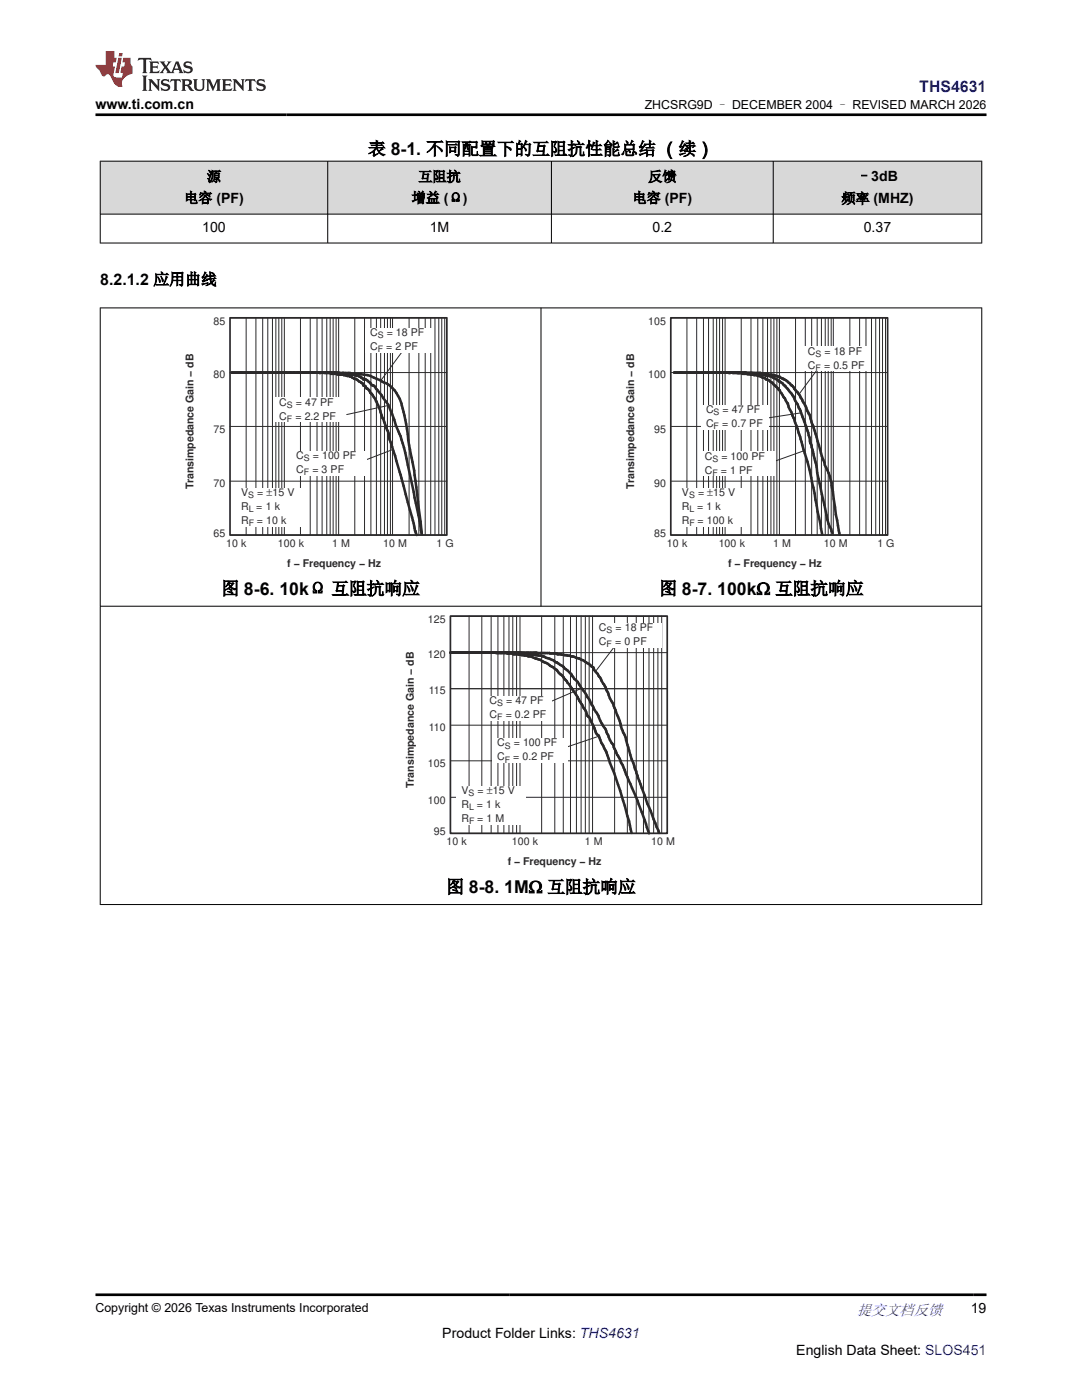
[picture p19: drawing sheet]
<svg xmlns="http://www.w3.org/2000/svg" width="216mm" height="279mm" viewBox="0 0 216 279" stroke-linecap="round" stroke-linejoin="round" font-family="sans-serif">
<defs><g id="words">
<g font-size="3.5">
<text x="73.5" y="30.9">表 8-1. 不同配置下的互阻抗性能总结 （续）</text>
<text x="44.2" y="118.7">图 8-6. 10kΩ 互阻抗响应</text>
<text x="131.6" y="118.7">图 8-7. 100kΩ 互阻抗响应</text>
<text x="89.1" y="178.2">图 8-8. 1MΩ 互阻抗响应</text>
</g>
<text font-size="3.2" fill="#00f" x="183.4" y="18.3">THS4631</text>
<text font-size="3.2" x="20" y="56.8">8.2.1.2 应用曲线</text>
<text font-size="3" fill="#00f" x="171" y="262.4">提交文档反馈</text>
<g font-size="2.8">
<text x="19" y="21.7">www.ti.com.cn</text>
<text x="36.7" y="40.4">电容 (PF)</text>
<text x="41.3" y="36.2">源</text>
<text x="82.1" y="40.4">增益 (Ω)</text>
<text x="83.5" y="36.2">互阻抗</text>
<text x="126.2" y="40.4">电容 (PF)</text>
<text x="129.3" y="36.2">反馈</text>
<text x="167.9" y="40.6">频率 (MHZ)</text>
<text x="171" y="36.1">–3dB</text>
<text x="40.3" y="46.3">100</text>
<text x="85.8" y="46.3">1M</text>
<text x="130.2" y="46.3">0.2</text>
<text x="172.3" y="46.3">0.37</text>
<text x="193.7" y="262.1">19</text>
<text x="88.3" y="266.9">Product Folder Links: THS4631</text>
<text x="158.9" y="270.3">English Data Sheet: SLOS451</text>
</g>
<g font-size="2.5">
<text x="128.6" y="21.8">ZHCSRG9D – DECEMBER 2004 – REVISED MARCH 2026</text>
<text x="19" y="261.8">Copyright © 2026 Texas Instruments Incorporated</text>
</g>
<g font-size="2.1" fill="#2b292a">
<text x="42.6" y="64.8">85</text>
<text x="129.4" y="64.8">105</text>
<text x="73.8" y="67.1">C</text>
<text x="73.8" y="69.9">C</text>
<text x="77.1" y="69.9">= 2 PF</text>
<text x="77.2" y="67.1">= 18 PF</text>
<text x="161.2" y="70.8">C</text>
<text x="164.5" y="70.8">= 18 PF</text>
<text x="42.6" y="75.5">80</text>
<text x="129.4" y="75.5">100</text>
<text x="161.2" y="73.6">C</text>
<text x="164.4" y="73.6">= 0.5 PF</text>
<text x="55.7" y="81">C</text>
<text x="55.7" y="83.8">C</text>
<text x="59" y="83.8">= 2.2 PF</text>
<text x="59" y="81">= 47 PF</text>
<text x="140.9" y="82.5">C</text>
<text x="144.2" y="82.5">= 47 PF</text>
<text x="42.6" y="86.4">75</text>
<text x="130.5" y="86.4">95</text>
<text x="140.9" y="85.3">C</text>
<text x="144.1" y="85.3">= 0.7 PF</text>
<text x="59.1" y="91.6">C</text>
<text x="59.1" y="94.4">C</text>
<text x="62.3" y="94.4">= 3 PF</text>
<text x="62.4" y="91.6">= 100 PF</text>
<text x="140.6" y="91.7">C</text>
<text x="140.6" y="94.5">C</text>
<text x="143.9" y="94.5">= 1 PF</text>
<text x="143.9" y="91.7">= 100 PF</text>
<text x="38.6" y="97.6" transform="rotate(-90 38.6 97.6)">Transimpedance Gain − dB</text>
<text x="42.6" y="97.1">70</text>
<text x="48.1" y="101.8">R</text>
<text x="48.1" y="99">V</text>
<text x="51.1" y="101.8">= 1 k</text>
<text x="51.3" y="99">=</text>
<text x="53.2" y="99">±15 V</text>
<text x="126.6" y="97.6" transform="rotate(-90 126.6 97.6)">Transimpedance Gain − dB</text>
<text x="130.5" y="97.1">90</text>
<text x="136.1" y="101.8">R</text>
<text x="136.1" y="99">V</text>
<text x="139.1" y="101.8">= 1 k</text>
<text x="139.3" y="99">=</text>
<text x="141.1" y="99">±15 V</text>
<text x="42.6" y="107.2">65</text>
<text x="48.1" y="104.6">R</text>
<text x="51.2" y="104.6">= 10 k</text>
<text x="130.5" y="107.2">85</text>
<text x="136.1" y="104.6">R</text>
<text x="139.2" y="104.6">= 100 k</text>
<text x="45.1" y="109.2">10 k</text>
<text x="55.5" y="109.2">100 k</text>
<text x="57.3" y="113.1">f − Frequency − Hz</text>
<text x="66.3" y="109.2">1 M</text>
<text x="76.5" y="109.2">10 M</text>
<text x="87.1" y="109.2">1 G</text>
<text x="133.1" y="109.2">10 k</text>
<text x="143.4" y="109.2">100 k</text>
<text x="145.3" y="113.1">f − Frequency − Hz</text>
<text x="154.3" y="109.2">1 M</text>
<text x="164.4" y="109.2">10 M</text>
<text x="175.1" y="109.2">1 G</text>
<text x="85.4" y="124.3">125</text>
<text x="119.5" y="125.9">C</text>
<text x="122.8" y="125.9">= 18 PF</text>
<text x="85.4" y="131.3">120</text>
<text x="119.5" y="128.7">C</text>
<text x="122.7" y="128.7">= 0 PF</text>
<text x="85.6" y="138.5">115</text>
<text x="97.7" y="140.5">C</text>
<text x="97.7" y="143.3">C</text>
<text x="100.9" y="143.3">= 0.2 PF</text>
<text x="101" y="140.5">= 47 PF</text>
<text x="85.6" y="145.9">110</text>
<text x="99.2" y="149">C</text>
<text x="102.5" y="149">= 100 PF</text>
<text x="85.4" y="153">105</text>
<text x="99.2" y="151.8">C</text>
<text x="102.4" y="151.8">= 0.2 PF</text>
<text x="82.6" y="157.2" transform="rotate(-90 82.6 157.2)">Transimpedance Gain − dB</text>
<text x="85.4" y="160.4">100</text>
<text x="92.1" y="161.3">R</text>
<text x="92.1" y="158.5">V</text>
<text x="95.1" y="161.3">= 1 k</text>
<text x="95.3" y="158.5">=</text>
<text x="97.2" y="158.5">±</text>
<text x="98.3" y="158.5">15 V</text>
<text x="86.6" y="166.7">95</text>
<text x="92.1" y="164.1">R</text>
<text x="95.2" y="164.1">= 1 M</text>
<text x="89.1" y="168.7">10 k</text>
<text x="101.3" y="172.7">f − Frequency − Hz</text>
<text x="102.2" y="168.7">100 k</text>
<text x="116.7" y="168.7">1 M</text>
<text x="129.9" y="168.7">10 M</text>
</g>
<g font-size="1.8" fill="#2b292a">
<text x="75.4" y="67.5">S</text>
<text x="75.4" y="70.3">F</text>
<text x="162.7" y="71.2">S</text>
<text x="162.7" y="74">F</text>
<text x="57.2" y="81.4">S</text>
<text x="142.4" y="82.9">S</text>
<text x="57.2" y="84.2">F</text>
<text x="142.4" y="85.7">F</text>
<text x="60.6" y="92">S</text>
<text x="60.6" y="94.8">F</text>
<text x="142.1" y="92.1">S</text>
<text x="142.1" y="94.9">F</text>
<text x="49.5" y="99.4">S</text>
<text x="137.5" y="99.4">S</text>
<text x="49.6" y="102.2">L</text>
<text x="49.6" y="105">F</text>
<text x="137.6" y="102.2">L</text>
<text x="137.6" y="105">F</text>
<text x="121" y="126.4">S</text>
<text x="121" y="129.1">F</text>
<text x="99.2" y="140.9">S</text>
<text x="99.2" y="143.7">F</text>
<text x="100.7" y="149.4">S</text>
<text x="100.7" y="152.2">F</text>
<text x="93.5" y="158.9">S</text>
<text x="93.6" y="161.7">L</text>
<text x="93.6" y="164.5">F</text>
</g>
</g></defs>
<g fill="#d8d8d8">
<path d="M20 32.2h175.9v10.5h-175.9z" fill-rule="evenodd"/>
<path d="M20.1 32.2h45.2v10.5h-45.2z" fill-rule="evenodd"/>
<path d="M65.5 32.2h44.5v10.5h-44.5z" fill-rule="evenodd"/>
<path d="M110.1 32.2h44.1v10.5h-44.1z" fill-rule="evenodd"/>
<path d="M154.4 32.2h41.4v10.5h-41.4z" fill-rule="evenodd"/>
</g>
<path d="M19.9 32.2h176.1M20 32.1v16.5M65.4 32.1v16.5M110 32.1v16.5M154.3 32.1v16.5M195.9 32.1v16.5M19.9 42.7h176.1M19.9 48.5h176.1" fill="none" stroke="#000" stroke-width=".2"/>
<path d="M45.9 63.4h43.3v43.4h-43.3z" fill-rule="evenodd" fill="#fff"/>
<path d="M45.9 63.4h43.3v43.4h-43.3z" fill="none" stroke="#2b292a" stroke-width=".34"/>
<g fill="none" stroke="#2b292a" stroke-width=".2">
<path d="M45.9 74.4h43.3M45.9 63.4h43.3M49.1 63.4v43.4M51.1 63.4v43.4M52.4 63.4v43.4M53.4 63.4v43.4M54.4 63.4v43.4M55 63.4v43.4M55.6 63.4v43.4M56.2 63.4v43.4M56.7 63.4v43.4M60 63.4v43.4"/>
<path d="M61.9 63.4v43.4M63.3 63.4v43.4M64.3 63.4v43.4M65.2 63.4v43.4M65.9 63.4v43.4M66.5 63.4v43.4M67.1 63.4v43.4M67.6 63.4v43.4M70.8 63.4v43.4M72.7 63.4v43.4M74 63.4v43.4M75.1 63.4v43.4"/>
<path d="M76 63.4v43.4M76.7 63.4v43.4M77.3 63.4v43.4M77.9 63.4v43.4M78.3 63.4v43.4M80.9 69.4l-4.9 6.5M81.6 63.4v43.4M83.6 63.4v43.4M84.8 63.4v43.4M85.9 63.4v43.4M86.8 63.4v43.4M87.6 63.4v43.4"/>
<path d="M88.1 63.4v43.4M88.7 63.4v43.4M45.9 96h43.3M45.9 85.1h43.3M77.3 81l-8.1 1.7M78.2 89.8l-7.4 2.8M45.9 106.8h43.3"/>
</g>
<g fill="#fff">
<path d="M47.1 97.4h13.8v7.7h-13.8z" fill-rule="evenodd"/>
<path d="M58.1 90h15.1v4.9h-15.1z" fill-rule="evenodd"/>
</g>
<path d="M46.2 74.4h20.4M63.7 74.4h.3M64.4 74.4h.1M64.7 74.4h1.9M65.7 74.4l.3 .2 3 .3a9.6 9.6 0 0 1 3.1 1.5l.2 .1 .3 .5 .3 .1 .3 .5a1.35 1.35 0 0 1 .8 .9 6.4 6.4 0 0 1 1.4 2.4l.9 2.5 .2 .4 .9 2.2 .2 1.1a324.1 324.1 0 0 1 5.3 19l.3 .7M66.6 74.4h3.3l.2 .2a10 10 0 0 1 6.4 1.7 6.2 6.2 0 0 1 3.7 4.7 63.4 63.4 0 0 1 1.6 8.7 154.4 154.4 0 0 1 2.4 16.9l-.5-2.6-2.3-11.2a31 31 0 0 0-2.4-7.9l-1.5-4.1-1.4-2-1.1-1.2a.79 .79 0 0 0-.7-.7l-.5-.6a1.37 1.37 0 0 0-1.4-.7 3.9 3.9 0 0 0-2.5-.9h-1.3l-.1-.3M66.8 74.4h.5l.1 .2 .3-.2M67.8 74.4l.2 .2 .4-.2" fill="none" stroke="#2b292a" stroke-width=".51"/>
<g fill="#fff">
<path d="M72.8 65.5h13.5v4.9h-13.5z" fill-rule="evenodd"/>
<path d="M54.7 79.3h13.5v5h-13.5z" fill-rule="evenodd"/>
<path d="M133.8 63.4h43.3v43.4h-43.3z" fill-rule="evenodd"/>
</g>
<path d="M133.8 63.4h43.3v43.4h-43.3z" fill="none" stroke="#2b292a" stroke-width=".34"/>
<g fill="none" stroke="#2b292a" stroke-width=".2">
<path d="M133.8 74.4h43.3M133.8 63.4h43.3M137.1 63.4v43.4M139 63.4v43.4M140.4 63.4v43.4M141.4 63.4v43.4M142.3 63.4v43.4M143 63.4v43.4M143.6 63.4v43.4M144.2 63.4v43.4M144.7 63.4v43.4M147.9 63.4v43.4"/>
<path d="M149.9 63.4v43.4M151.2 63.4v43.4M152.2 63.4v43.4M153.2 63.4v43.4M153.8 63.4v43.4M154.4 63.4v43.4M155 63.4v43.4M155.5 63.4v43.4M158.7 63.4v43.4M160.7 63.4v43.4M162 63.4v43.4M163.1 63.4v43.4"/>
<path d="M163.9 63.4v43.4M164.3 72.1l-4.8 6.5M164.7 63.4v43.4M165.3 63.4v43.4M165.9 63.4v43.4M166.3 63.4v43.4M169.6 63.4v43.4M171.5 63.4v43.4M172.8 63.4v43.4M173.9 63.4v43.4M174.7 63.4v43.4M175.5 63.4v43.4"/>
<path d="M176.1 63.4v43.4M176.7 63.4v43.4M133.8 96h43.3M133.8 85.1h43.3M159.8 82.4l-8.3 1.3M160.3 90l-8.1 2.9M133.8 106.8h43.3"/>
</g>
<g fill="#fff">
<path d="M135 97.4h13.8v7.7h-13.8z" fill-rule="evenodd"/>
<path d="M139.9 80.9h13.4v4.9h-13.4z" fill-rule="evenodd"/>
<path d="M139.6 90.1h15.2v4.9h-15.2z" fill-rule="evenodd"/>
</g>
<path d="M134.5 74.4h15.4" fill="none" stroke="#2b292a" stroke-width=".51"/>
<circle cx="149.9" cy="74.4" r=".25" fill="#2b292a"/>
<path d="M149.9 74.4h1.9l.1 .2 .9 .1" fill="none" stroke="#2b292a" stroke-width=".51"/>
<circle cx="152.8" cy="74.7" r=".25" fill="#2b292a"/>
<path d="M152.8 74.7l1.5 .2" fill="none" stroke="#2b292a" stroke-width=".51"/>
<circle cx="154.3" cy="74.9" r=".25" fill="#2b292a"/>
<path d="M134.5 74.4h15.4M154.3 74.9a7 7 0 0 1 4.4 3l.9 1 1.3 2.4 .2 .8a6.6 6.6 0 0 1 1 2.7l.9 2.5a41.3 41.3 0 0 0 2.6 7.8l.3 1.3 .9 6.3 .7 4" fill="none" stroke="#2b292a" stroke-width=".51"/>
<circle cx="149.9" cy="74.4" r=".25" fill="#2b292a"/>
<path d="M149.9 74.4l.1 .2 1.8 .1 1 .2" fill="none" stroke="#2b292a" stroke-width=".51"/>
<circle cx="152.8" cy="74.9" r=".25" fill="#2b292a"/>
<path d="M134.5 74.4h11.5h2l.2 .2 1.7 .2M152.8 74.9a3.3 3.3 0 0 1 2.1 .8 10.7 10.7 0 0 1 4 4.7l.9 1.7a60.4 60.4 0 0 1 2.6 8.8l2.1 9.9a15.7 15.7 0 0 0 1.6 5.6" fill="none" stroke="#2b292a" stroke-width=".51"/>
<circle cx="149.9" cy="74.8" r=".25" fill="#2b292a"/>
<path d="M149.9 74.8a4.6 4.6 0 0 1 2.2 .6 .52 .52 0 0 1 .7 .3l.6 .2 .7 .5 1.3 1.4a19.4 19.4 0 0 1 2.7 5.2l.4 .7a117 117 0 0 1 4.5 17.2l1.1 5.8" fill="none" stroke="#2b292a" stroke-width=".51"/>
<g fill="#fff">
<path d="M160.2 69.2h13.4v4.9h-13.4z" fill-rule="evenodd"/>
<path d="M89.9 123h43.2v43.3h-43.2z" fill-rule="evenodd"/>
</g>
<path d="M89.9 123h43.2v43.3h-43.2z" fill="none" stroke="#2b292a" stroke-width=".34"/>
<g fill="none" stroke="#2b292a" stroke-width=".2">
<path d="M89.9 137.4h43.2M89.9 130.2h43.2M89.9 123h43.2M93.6 123v43.3M96.1 123v43.3M98 123v43.3M99.4 123v43.3M100.5 123v43.3M101.6 123v43.3M102.3 123v43.3M103.1 123v43.3M103.8 123v43.3"/>
<path d="M108.1 123v43.3M110.7 123v43.3M112.4 123v43.3M113.8 123v43.3M115 123v43.3M116 123v43.3M116.8 123v43.3M117.6 123v43.3M118.2 123v43.3M122.6 123v43.3M125.2 123v43.3M127 123v43.3"/>
<path d="M128.4 123v43.3M129.5 123v43.3M130.4 123v43.3M131.3 123v43.3M132 123v43.3M89.9 159.1h43.2M89.9 151.8h43.2M89.9 144.7h43.2M89.9 166.3h43.2"/>
</g>
<path d="M91.1 156.9h13.8v7.7h-13.8z" fill-rule="evenodd" fill="#fff"/>
<path d="M115.9 137.4l-7.3 3.2M123.8 127.5l-4.9 6.4M119.5 146.9l-8.3 2.8" fill="none" stroke="#2b292a" stroke-width=".2"/>
<path d="M89.9 130.2h17.2l4 .2 .1 .2a10.3 10.3 0 0 1 6.9 2.4l.3 .2 .2 .5a21.4 21.4 0 0 1 3.1 5.7l.7 1.2 1.3 3.3 .4 1.6a12.2 12.2 0 0 1 1.2 3.6 193.3 193.3 0 0 0 6.2 17.1M103.5 130.2l1.8 .2" fill="none" stroke="#2b292a" stroke-width=".51"/>
<circle cx="105.3" cy="130.4" r=".25" fill="#2b292a"/>
<path d="M105.3 130.4l.2 .2 1.2 .1" fill="none" stroke="#2b292a" stroke-width=".51"/>
<circle cx="106.7" cy="130.7" r=".25" fill="#2b292a"/>
<path d="M89.9 130.2h8.9l3.5 .2 .1 .2 1.2 .1a14.7 14.7 0 0 1 6.8 2.5 21.3 21.3 0 0 1 4.2 4.9l2.1 3.5 .5 1.3 .4 .2 1.3 3.1 .5 .6 1.3 2.8a96 96 0 0 1 5.3 16.6M106.7 130.7a11.7 11.7 0 0 1 6.2 2.8 25.2 25.2 0 0 1 4.9 6.7l1.6 2.7 .6 1.4 .9 1.3 .8 2.1 .7 1 .7 2 1.1 2 3 7.1 2.3 6.5" fill="none" stroke="#2b292a" stroke-width=".51"/>
<g fill="#fff">
<path d="M118.5 124.3h13.5v4.9h-13.5z" fill-rule="evenodd"/>
<path d="M96.6 138.9h13.5v4.9h-13.5z" fill-rule="evenodd"/>
<path d="M98.2 147.4h15.1v4.9h-15.1z" fill-rule="evenodd"/>
</g>
<path d="M19.9 61.4h176.1M20 61.4v119.2M108 61.4v59.6M195.9 61.4v119.2M19.9 121h176.1M19.9 180.5h176.1" fill="none" stroke="#000" stroke-width=".2"/>
<path d="M27.7 11.6l-.2 .5 .5-.2h.6v.1v2.2l-.2 .4h1l-.2-.4v-2.2v-.1h.5l.5 .2-.1-.5zM29.8 12.3l.2 .4v1.5l-.2 .4h1.9l.1-.6a1.08 1.08 0 0 1-1.3 .2v-.7h.6l.4 .2v-.7l-.4 .2h-.6v-.5l.2-.2a1 1 0 0 1 1 .3l-.1-.5zM31.8 12.3l1 1.1-1 1.2h.9l-.2-.2 .4-.8 .5 .8-.2 .2h1.6l-.2-.2 .1-.5h1l.1 .5-.1 .2h.9l-.2-.3-.8-2h-.5l-1 2.2-.8-1.1 .9-1.1h-.8l.2 .2-.5 .6-.3-.6 .1-.2zM35.2 12.7l.4 1h-.8zM36.8 12.4a.65 .65 0 0 0-.2 .7 .65 .65 0 0 0 .6 .5l.7 .1 .1 .3a.79 .79 0 0 1-.7 .4 .79 .79 0 0 1-.7-.5l.1 .7 .2-.1a.93 .93 0 0 0 1.1 .1 .93 .93 0 0 0 .4-1 1.46 1.46 0 0 0-1.2-.6l-.1-.3a1.09 1.09 0 0 1 1.2 .2l-.2-.6-.1 .1-.6-.2zM28.4 15.1l.2 .4v2.2l-.2 .4h1l-.2-.4v-2.2l.2-.4zM29.6 15.8l.2 .4v1.5l-.2 .4h.8l-.3-.4v-1.3l1.7 1.8v-2l.2-.4h-.8l.2 .2 .1 1.1-1.2-1.3zM32.3 15.9a.65 .65 0 0 0-.2 .8 .65 .65 0 0 0 .7 .4l.6 .2 .1 .2a.79 .79 0 0 1-.7 .4 .79 .79 0 0 1-.7-.5l.1 .7 .2-.1a.93 .93 0 0 0 1.1 .1 .93 .93 0 0 0 .4-.9 1.46 1.46 0 0 0-1.2-.6l-.1-.4a1.09 1.09 0 0 1 1.2 .2l-.2-.6-.1 .1-.6-.1zM34.1 15.8l-.1 .6a.63 .63 0 0 1 .7-.3l.1 1.6-.3 .4h1l-.2-.4v-1.6a.66 .66 0 0 1 .8 .3l-.1-.6zM36.2 15.8l.2 .4v1.5l-.2 .4h.9l-.2-.2v-.7h.5l.1 .2a.79 .79 0 0 0 1.2 .6l-1-.9a.61 .61 0 0 0 .6-.6 .61 .61 0 0 0-.5-.7zM36.9 16.1h.2a.47 .47 0 0 1 .5 .1 .47 .47 0 0 1 .1 .5l-.2 .1-.6 .1zM38.5 15.8l.2 .2a2.27 2.27 0 0 0 .4 2 1.04 1.04 0 0 0 1.7-.7v-1.3l.2-.2h-.8l.2 .4v1.1a.6 .6 0 0 1-.6 .6 .6 .6 0 0 1-.6-.6v-1.1l.3-.4zM41.1 15.8l.2 .4v1.5l-.2 .4h.7l-.2-.4v-1.4l.9 1.9 .8-1.9v1.4l-.2 .4h1l-.3-.4v-1.5l.3-.4h-.8l-.7 1.5-.7-1.5zM44.3 15.8l.2 .4v1.5l-.2 .4h1.9l.1-.6a1.09 1.09 0 0 1-1.3 .2v-.7h.6l.4 .2v-.6l-.4 .2h-.6v-.6l.2-.1a1.01 1.01 0 0 1 1 .3l-.1-.6zM46.4 15.8l.3 .4v1.5l-.3 .4h.8l-.2-.4v-1.3l1.6 1.8v-2l.2-.4h-.7l.2 .2v1.1l-1.2-1.3zM49 15.8l-.1 .6a.63 .63 0 0 1 .8-.3v1.6l-.3 .4h1l-.2-.4v-1.6a.66 .66 0 0 1 .8 .3l-.1-.6zM51.4 15.9a.65 .65 0 0 0-.2 .8 .65 .65 0 0 0 .6 .4l.6 .2 .2 .2a.79 .79 0 0 1-.8 .4 .79 .79 0 0 1-.6-.5l.1 .7 .2-.1a.93 .93 0 0 0 1 .1 .93 .93 0 0 0 .5-.9 1.46 1.46 0 0 0-1.3-.6l-.1-.4a1.09 1.09 0 0 1 1.3 .2l-.2-.6-.2 .1-.5-.1z" fill="#231f20"/>
<path d="M21.1 10.2v2.8h-2.1l.1 .3 .9 1a.95 .95 0 0 0 .9 .9 .59 .59 0 0 1 .6-.4 .59 .59 0 0 1 .5 .4l.4 .7a1.59 1.59 0 0 0 2.1 1.4 1.61 1.61 0 0 1 1-2.3l1-.3-.1-1.5a1.59 1.59 0 0 1-.4-1.7h-1.4l-.2 .9h.5l-.1 .9h-.5l-.2 1v.2l.4 .1-.2 .9h-.6a.73 .73 0 0 1-1.1-.7l.3-1.5h-.5l.2-.9h.5l.2-.9h-.5v-1.3zM23.6 11.5l-.6 3.1h.7l.6-3.1zM23.8 10.6l-.1 .6h.7l.1-.6z" fill="#ed1c24"/>
<path d="M19 22.9h177.8M19 258.4h177.8" fill="none" stroke="#000" stroke-width=".53"/>
<use href="#words"/>
</svg>
